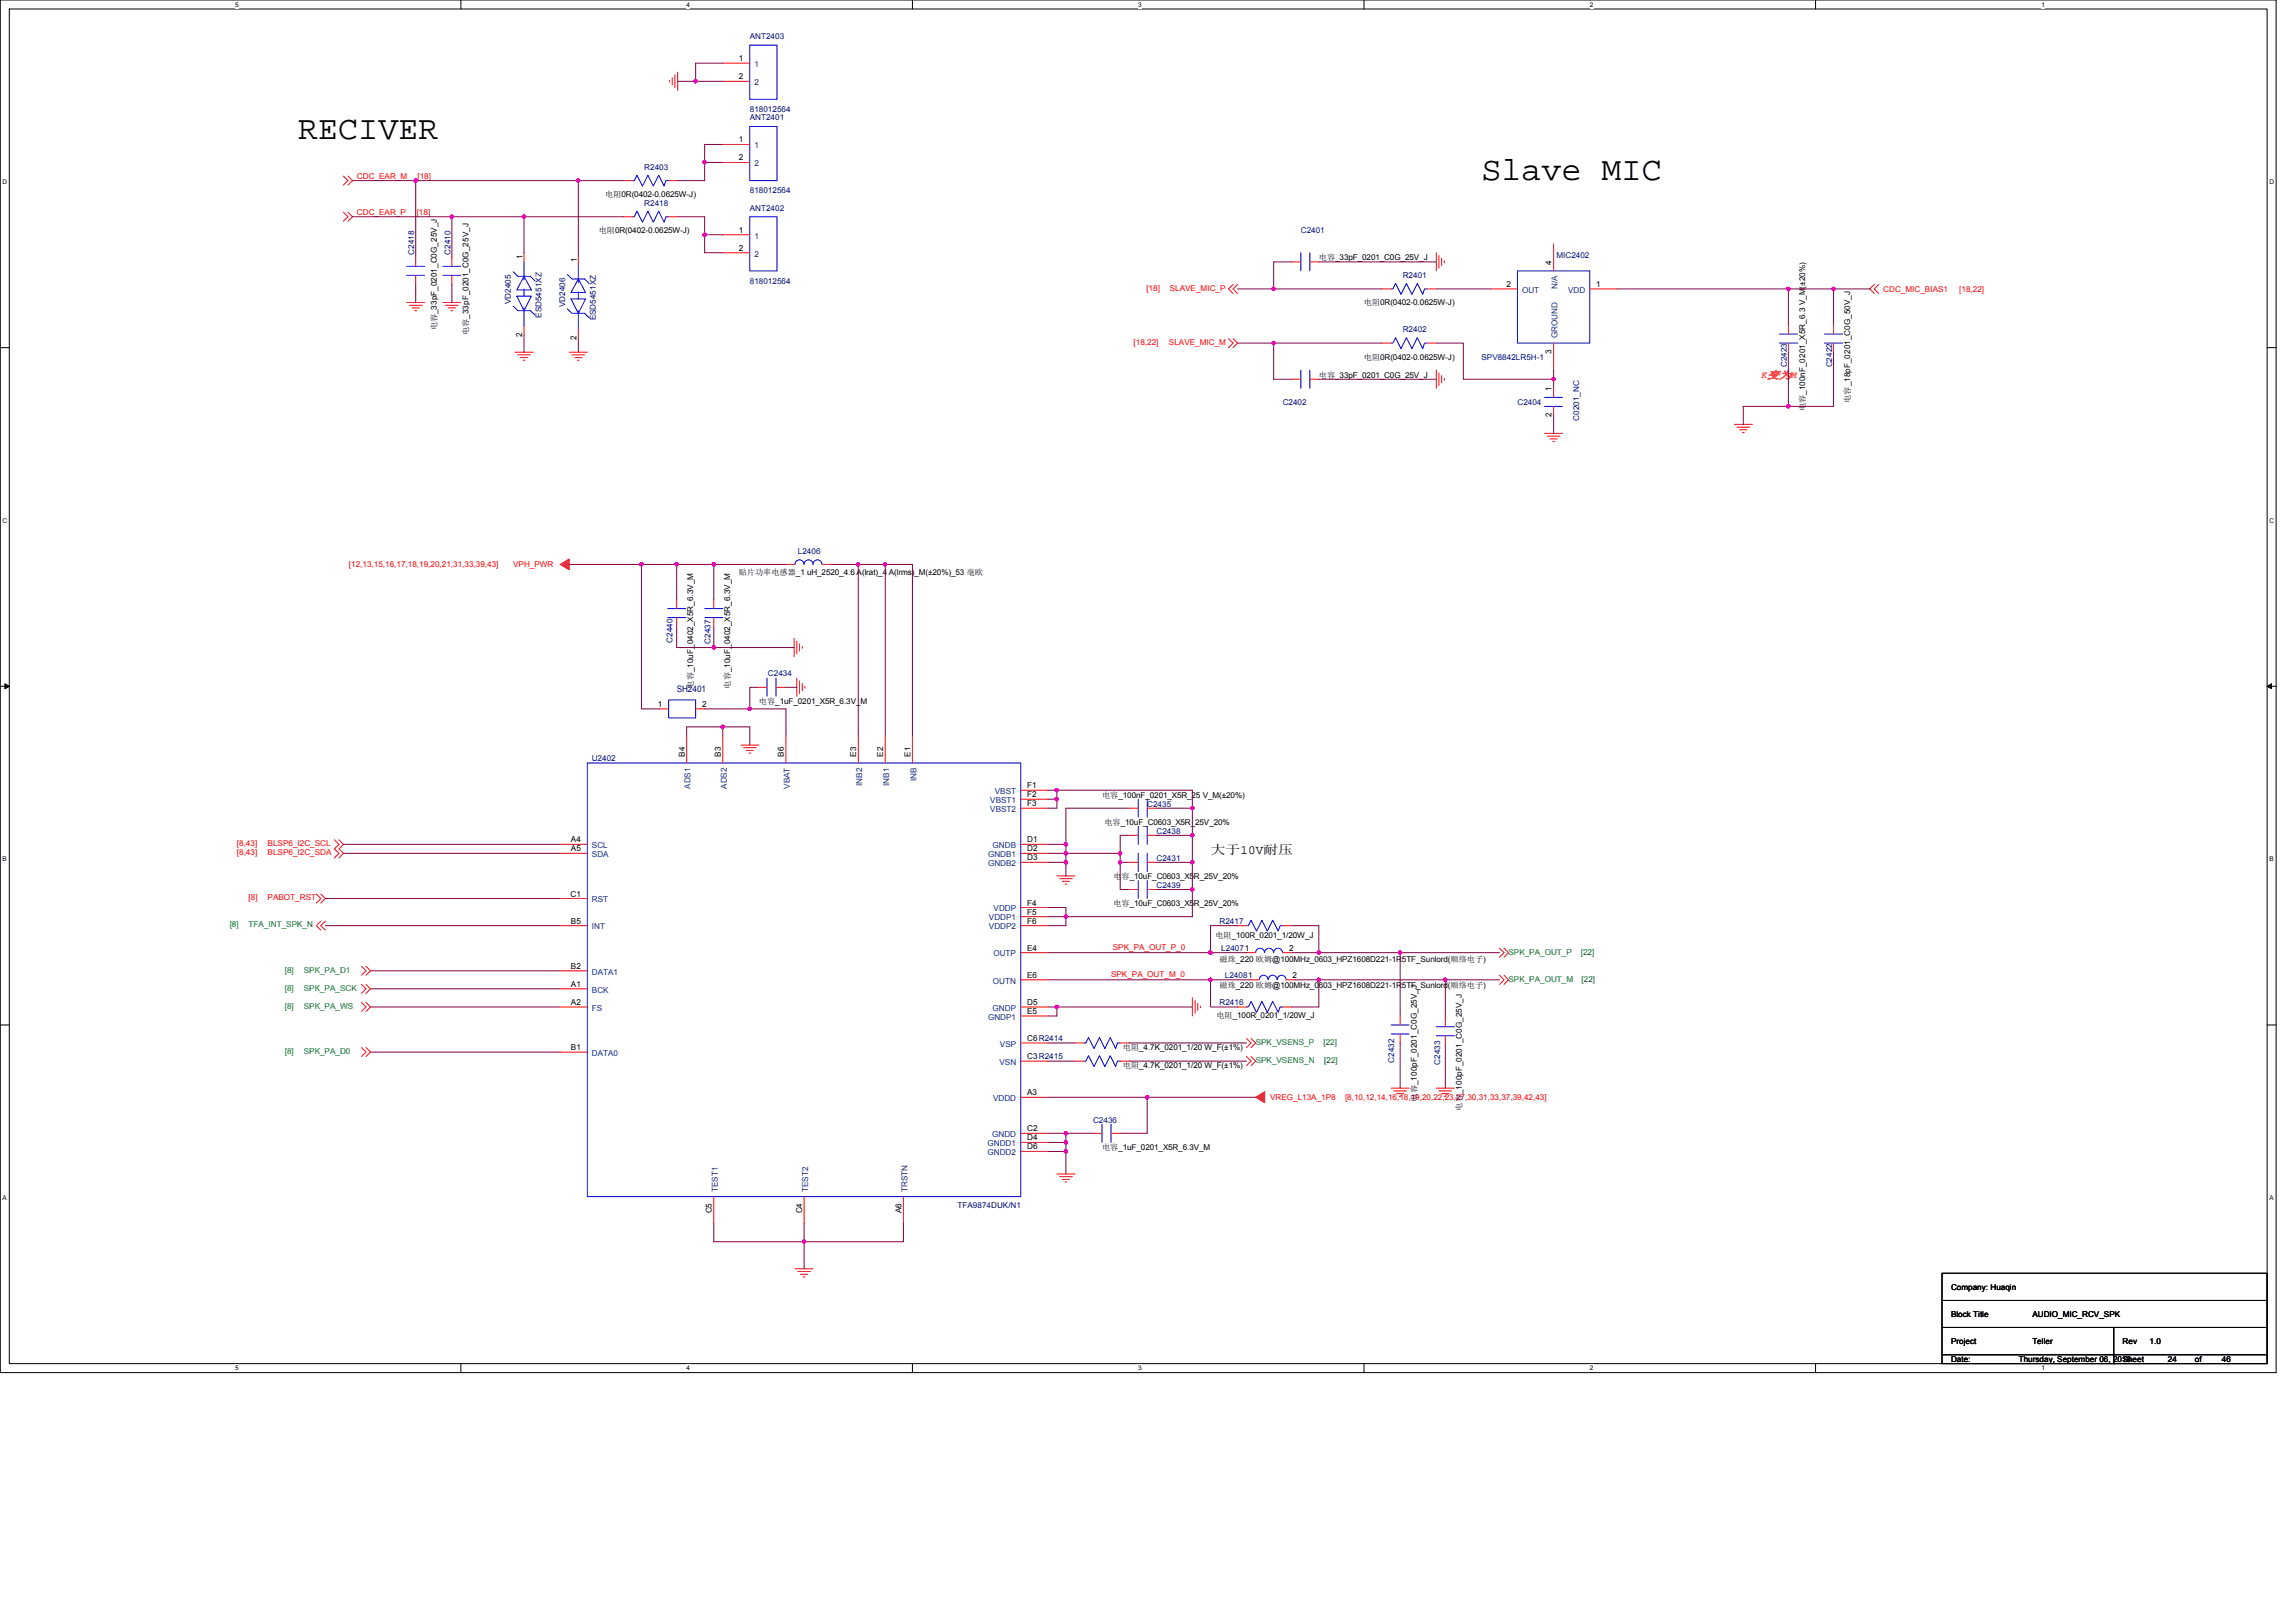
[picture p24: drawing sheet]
<svg xmlns="http://www.w3.org/2000/svg" width="297mm" height="210mm" viewBox="0 0 297 210" stroke-linecap="round" stroke-linejoin="round" font-family="sans-serif">
<defs><g id="words">
<g font-size="4.3">
<text x="38.6" y="18">RECIVER</text>
<text x="191.7" y="23.3">Slave MIC</text>
</g>
<text font-size="1.6" x="156.6" y="110.5">大于10V耐压</text>
<g font-size="1.3" fill="#ff8000">
<text x="227.9" y="49">K变为</text>
<text x="231.7" y="49">M</text>
</g>
<text font-size="1.2" fill="#000080" x="87.5" y="89.5">SH2401</text>
<g font-size="1.1">
<text x="95.6" y="7.9">1</text>
<text x="95.6" y="10.3">2</text>
<text x="95.6" y="18.4">1</text>
<text x="95.6" y="20.8">2</text>
<text x="95.6" y="30.1">1</text>
<text x="95.6" y="32.4">2</text>
<text x="200.7" y="34.2" transform="rotate(-90 200.7 34.2)">4</text>
<text x="194.9" y="37.1">2</text>
<text x="206.5" y="37.1">1</text>
<text x="67.5" y="43.6" transform="rotate(-90 67.5 43.6)">2</text>
<text x="74.6" y="43.9" transform="rotate(-90 74.6 43.9)">2</text>
<text x="200.7" y="45.8" transform="rotate(-90 200.7 45.8)">3</text>
<text x="200.7" y="54" transform="rotate(-90 200.7 54)">2</text>
<text x="200.7" y="50.6" transform="rotate(-90 200.7 50.6)">1</text>
<text x="85.1" y="91.5">1</text>
<text x="90.8" y="91.5">2</text>
<text x="88.6" y="97.9" transform="rotate(-90 88.6 97.9)">B4</text>
<text x="93.3" y="97.9" transform="rotate(-90 93.3 97.9)">B3</text>
<text x="101.4" y="97.9" transform="rotate(-90 101.4 97.9)">B6</text>
<text x="110.8" y="97.9" transform="rotate(-90 110.8 97.9)">E3</text>
<text x="114.3" y="97.9" transform="rotate(-90 114.3 97.9)">E2</text>
<text x="117.8" y="97.9" transform="rotate(-90 117.8 97.9)">E1</text>
<text x="132.9" y="102">F1</text>
<text x="132.9" y="103.1">F2</text>
<text x="132.9" y="104.3">F3</text>
<text x="73.9" y="109">A4</text>
<text x="73.9" y="110.2">A5</text>
<text x="132.9" y="110.2">D2</text>
<text x="132.9" y="111.3">D3</text>
<text x="132.9" y="109">D1</text>
<text x="73.8" y="116">C1</text>
<text x="73.9" y="119.5">B5</text>
<text x="132.9" y="117.2">F4</text>
<text x="132.9" y="119.5">F6</text>
<text x="132.9" y="118.3">F5</text>
<text x="73.9" y="125.3">B2</text>
<text x="132.9" y="123">E4</text>
<text x="166.8" y="123">2</text>
<text x="73.9" y="127.7">A1</text>
<text x="73.9" y="130">A2</text>
<text x="132.9" y="131.2">E5</text>
<text x="132.9" y="126.5">E6</text>
<text x="132.9" y="130">D5</text>
<text x="167.2" y="126.5">2</text>
<text x="73.9" y="135.9">B1</text>
<text x="132.9" y="137">C3R2415</text>
<text x="132.9" y="134.7">C6R2414</text>
<text x="132.9" y="141.7">A3</text>
<text x="132.9" y="146.4">C2</text>
<text x="132.9" y="147.6">D4</text>
<text x="132.9" y="148.7">D6</text>
<text x="92.1" y="157" transform="rotate(-90 92.1 157)">C5</text>
<text x="103.8" y="157" transform="rotate(-90 103.8 157)">C4</text>
<text x="116.6" y="156.9" transform="rotate(-90 116.6 156.9)">A6</text>
</g>
<g font-size="1.1" fill="#004080">
<text x="97.6" y="8.7">1</text>
<text x="97.6" y="11">2</text>
<text x="97.6" y="19.2">1</text>
<text x="97.6" y="21.5">2</text>
<text x="97.6" y="30.9">1</text>
<text x="97.6" y="33.2">2</text>
<text x="196.9" y="37.9">OUT</text>
<text x="201.5" y="37.4" transform="rotate(-90 201.5 37.4)">N/A</text>
<text x="202.9" y="37.9">VDD</text>
<text x="201.5" y="43.8" transform="rotate(-90 201.5 43.8)">GROUND</text>
<text x="111.5" y="101.7" transform="rotate(-90 111.5 101.7)">INB2</text>
<text x="115" y="101.7" transform="rotate(-90 115 101.7)">INB1</text>
<text x="118.6" y="101.1" transform="rotate(-90 118.6 101.1)">INB</text>
<text x="89.3" y="102.1" transform="rotate(-90 89.3 102.1)">ADS1</text>
<text x="94" y="102.1" transform="rotate(-90 94 102.1)">ADS2</text>
<text x="102.2" y="102" transform="rotate(-90 102.2 102)">VBAT</text>
<text x="128.1" y="103.9">VBST1</text>
<text x="128.1" y="105.1">VBST2</text>
<text x="128.7" y="102.7">VBST</text>
<text x="76.6" y="109.7">SCL</text>
<text x="76.6" y="110.9">SDA</text>
<text x="127.8" y="110.9">GNDB1</text>
<text x="127.8" y="112.1">GNDB2</text>
<text x="128.4" y="109.7">GNDB</text>
<text x="76.6" y="116.7">RST</text>
<text x="127.9" y="119.1">VDDP1</text>
<text x="128.5" y="117.9">VDDP</text>
<text x="76.6" y="120.2">INT</text>
<text x="127.9" y="120.2">VDDP2</text>
<text x="128.5" y="123.7">OUTP</text>
<text x="76.6" y="126.1">DATA1</text>
<text x="76.6" y="128.4">BCK</text>
<text x="76.6" y="130.8">FS</text>
<text x="127.8" y="131.9">GNDP1</text>
<text x="128.4" y="130.8">GNDP</text>
<text x="128.5" y="127.3">OUTN</text>
<text x="76.6" y="136.6">DATA0</text>
<text x="129.3" y="137.8">VSN</text>
<text x="129.4" y="135.4">VSP</text>
<text x="128.5" y="142.5">VDDD</text>
<text x="127.8" y="148.3">GNDD1</text>
<text x="127.8" y="149.5">GNDD2</text>
<text x="128.4" y="147.1">GNDD</text>
<text x="92.9" y="154.2" transform="rotate(-90 92.9 154.2)">TEST1</text>
<text x="104.5" y="154.2" transform="rotate(-90 104.5 154.2)">TEST2</text>
<text x="117.4" y="154.2" transform="rotate(-90 117.4 154.2)">TRSTN</text>
</g>
<g font-size="1" fill="#000080">
<text x="97" y="5">ANT2403</text>
<text x="97" y="14.5">818012564</text>
<text x="97" y="15.6">ANT2401</text>
<text x="83.4" y="22">R2403</text>
<text x="83.4" y="26.6">R2418</text>
<text x="97" y="27.2">ANT2402</text>
<text x="97" y="25">818012564</text>
<text x="53.6" y="32.9" transform="rotate(-90 53.6 32.9)">C2418</text>
<text x="58.3" y="32.9" transform="rotate(-90 58.3 32.9)">C2410</text>
<text x="168.3" y="30.2">C2401</text>
<text x="201.4" y="33.3">MIC2402</text>
<text x="66.1" y="39.4" transform="rotate(-90 66.1 39.4)">VD2405</text>
<text x="70.1" y="41.1" transform="rotate(-90 70.1 41.1)">ESD5451XZ</text>
<text x="73.1" y="39.7" transform="rotate(-90 73.1 39.7)">VD2406</text>
<text x="77.1" y="41.5" transform="rotate(-90 77.1 41.5)">ESD5451XZ</text>
<text x="97" y="36.7">818012564</text>
<text x="181.5" y="36">R2401</text>
<text x="181.5" y="43">R2402</text>
<text x="191.7" y="46.5">SPV8842LR5H-1</text>
<text x="231.2" y="47.5" transform="rotate(-90 231.2 47.5)">C2423</text>
<text x="237" y="47.5" transform="rotate(-90 237 47.5)">C2422</text>
<text x="165.9" y="52.4">C2402</text>
<text x="196.3" y="52.4">C2404</text>
<text x="204.3" y="54.4" transform="rotate(-90 204.3 54.4)">C0201_NC</text>
<text x="103.2" y="71.6">L2406</text>
<text x="87" y="83.2" transform="rotate(-90 87 83.2)">C2440</text>
<text x="91.9" y="83.3" transform="rotate(-90 91.9 83.3)">C2437</text>
<text x="99.4" y="87.4">C2434</text>
<text x="76.6" y="98.5">U2402</text>
<text x="148.4" y="104.4">C2435</text>
<text x="149.6" y="107.9">C2438</text>
<text x="149.6" y="111.4">C2431</text>
<text x="149.6" y="114.9">C2439</text>
<text x="157.8" y="119.5">R2417</text>
<text x="158" y="123">L24071</text>
<text x="157.8" y="130">R2416</text>
<text x="158.5" y="126.6">L24081</text>
<text x="180.4" y="137.5" transform="rotate(-90 180.4 137.5)">C2432</text>
<text x="186.3" y="137.7" transform="rotate(-90 186.3 137.7)">C2433</text>
<text x="141.4" y="145.2">C2436</text>
<text x="123.9" y="156.3">TFA9874DUK/N1</text>
</g>
<g font-size="1" fill="#f00">
<text x="46.2" y="23.2">CDC_EAR_M</text>
<text x="54" y="23.2">[18]</text>
<text x="46.2" y="27.8">CDC_EAR_P</text>
<text x="53.9" y="27.8">[18]</text>
<text x="148.3" y="37.6">[18]</text>
<text x="151.3" y="37.6">SLAVE_MIC_P</text>
<text x="243.6" y="37.8">CDC_MIC_BIAS1</text>
<text x="253.5" y="37.8">[18,22]</text>
<text x="146.7" y="44.6">[18,22]</text>
<text x="151.2" y="44.6">SLAVE_MIC_M</text>
<text x="45.1" y="73.4">[12,13,15,16,17,18,19,20,21,31,33,39,43]</text>
<text x="66.4" y="73.4">VPH_PWR</text>
<text x="30.6" y="110.7">[8,43]</text>
<text x="30.6" y="109.5">[8,43]</text>
<text x="34.6" y="110.7">BLSP6_I2C_SDA</text>
<text x="34.6" y="109.5">BLSP6_I2C_SCL</text>
<text x="32.2" y="116.5">[8]</text>
<text x="34.6" y="116.5">PABOT_RST</text>
<text x="144" y="122.9">SPK_PA_OUT_P_0</text>
<text x="143.7" y="126.4">SPK_PA_OUT_M_0</text>
<text x="164.3" y="142.3">VREG_L13A_1P8</text>
<text x="174" y="142.3">[8,10,12,14,16,18,19,20,22,23,27,30,31,33,37,39,42,43]</text>
</g>
<g font-size="1">
<text x="78.3" y="25.5">电阻0R(0402-0.0625W-J)</text>
<text x="67.6" y="33.5" transform="rotate(-90 67.6 33.5)">1</text>
<text x="74.6" y="33.9" transform="rotate(-90 74.6 33.9)">1</text>
<text x="77.5" y="30.2">电阻0R(0402-0.0625W-J)</text>
<text x="170.6" y="33.7">电容_33pF_0201_C0G_25V_J</text>
<text x="176.4" y="39.5">电阻0R(0402-0.0625W-J)</text>
<text x="56.5" y="42.8" transform="rotate(-90 56.5 42.8)">电容_33pF_0201_C0G_25V_J</text>
<text x="60.6" y="43.3" transform="rotate(-90 60.6 43.3)">电容_33pF_0201_C0G_25V_J</text>
<text x="176.4" y="46.5">电阻0R(0402-0.0625W-J)</text>
<text x="170.6" y="48.9">电容_33pF_0201_C0G_25V_J</text>
<text x="233.5" y="53.2" transform="rotate(-90 233.5 53.2)">电容_100nF_0201_X5R_6.3 V_M(±20%)</text>
<text x="239.4" y="52.1" transform="rotate(-90 239.4 52.1)">电容_18pF_0201_C0G_50V_J</text>
<text x="95.6" y="74.4">贴片功率电感器_1 uH_2520_4.6 A(lrat)_4 A(lrms)_M(±20%)_53 毫欧</text>
<text x="89.7" y="89.1" transform="rotate(-90 89.7 89.1)">电容_10uF_0402_X5R_6.3V_M</text>
<text x="94.5" y="89.1" transform="rotate(-90 94.5 89.1)">电容_10uF_0402_X5R_6.3V_M</text>
<text x="98.2" y="91.1">电容_1uF_0201_X5R_6.3V_M</text>
<text x="142.6" y="103.2">电容_100nF_0201_X5R_25 V_M(±20%)</text>
<text x="142.9" y="106.7">电容_10uF_C0603_X5R_25V_20%</text>
<text x="144" y="113.7">电容_10uF_C0603_X5R_25V_20%</text>
<text x="144" y="117.2">电容_10uF_C0603_X5R_25V_20%</text>
<text x="157.2" y="121.4">电阻_100R_0201_1/20W_J</text>
<text x="157.8" y="124.4">磁珠_220 欧姆@100MHz_0603_HPZ1608D221-1R5TF_Sunlord(顺络电子)</text>
<text x="157.4" y="131.7">电阻_100R_0201_1/20W_J</text>
<text x="157.8" y="127.8">磁珠_220 欧姆@100MHz_0603_HPZ1608D221-1R5TF_Sunlord(顺络电子)</text>
<text x="145.3" y="135.9">电阻_4.7K_0201_1/20 W_F(±1%)</text>
<text x="145.3" y="138.2">电阻_4.7K_0201_1/20 W_F(±1%)</text>
<text x="183.3" y="142.5" transform="rotate(-90 183.3 142.5)">电容_100pF_0201_C0G_25V_J</text>
<text x="189.1" y="143.7" transform="rotate(-90 189.1 143.7)">电容_100pF_0201_C0G_25V_J</text>
<text x="142.6" y="148.8">电容_1uF_0201_X5R_6.3V_M</text>
<text x="252.4" y="166.9">Company: Huaqin</text>
<text x="252.4" y="170.4">Block Title</text>
<text x="252.4" y="173.9">Project</text>
<text x="262.9" y="173.9">Teller</text>
<text x="262.9" y="170.4">AUDIO_MIC_RCV_SPK</text>
<text x="274.6" y="173.9">Rev</text>
<text x="278.1" y="173.9">1.0</text>
<text x="252.4" y="176.2">Date:</text>
<text x="261.2" y="176.2">Thursday, September 06, 2018</text>
<text x="274.6" y="176.2">Sheet</text>
<text x="280.5" y="176.2">24</text>
<text x="283.9" y="176.2">of</text>
<text x="287.5" y="176.2">46</text>
</g>
<g font-size="1" fill="#008000">
<text x="29.7" y="119.9">[8]</text>
<text x="32.2" y="119.9">TFA_INT_SPK_N</text>
<text x="36.8" y="125.9">[8]</text>
<text x="39.3" y="125.9">SPK_PA_D1</text>
<text x="195.2" y="123.5">SPK_PA_OUT_P</text>
<text x="204.5" y="123.5">[22]</text>
<text x="36.8" y="128.2">[8]</text>
<text x="36.8" y="130.5">[8]</text>
<text x="39.3" y="128.2">SPK_PA_SCK</text>
<text x="39.3" y="130.5">SPK_PA_WS</text>
<text x="195.2" y="127">SPK_PA_OUT_M</text>
<text x="204.6" y="127">[22]</text>
<text x="36.8" y="136.4">[8]</text>
<text x="39.3" y="136.4">SPK_PA_D0</text>
<text x="162.5" y="135.2">SPK_VSENS_P</text>
<text x="162.5" y="137.5">SPK_VSENS_N</text>
<text x="171.2" y="135.2">[22]</text>
<text x="171.3" y="137.5">[22]</text>
</g>
<g font-size=".8">
<text x="30.4" y=".9">5</text>
<text x="88.8" y=".9">4</text>
<text x="147.3" y=".9">3</text>
<text x="205.7" y=".9">2</text>
<text x="264.1" y=".9">1</text>
<text x=".3" y="23.8">D</text>
<text x="293.6" y="23.8">D</text>
<text x=".3" y="67.6">C</text>
<text x="293.6" y="67.6">C</text>
<text x=".3" y="111.4">B</text>
<text x="293.6" y="111.4">B</text>
<text x=".3" y="155.3">A</text>
<text x="293.6" y="155.3">A</text>
<text x="30.4" y="177.3">5</text>
<text x="88.8" y="177.3">4</text>
<text x="147.3" y="177.3">3</text>
<text x="205.7" y="177.3">2</text>
<text x="264.1" y="177.3">1</text>
</g>
</g></defs>
<path d="M0 0h294.5v177.6h-294.5zM1.2 1.2h292.1v175.2h-292.1z" fill="none" stroke="#000" stroke-width=".13"/>
<g fill="#fff">
<path d="M30.4 .1h.5v1h-.5z"/>
<path d="M30.4 176.6h.5v.9h-.5z"/>
</g>
<path d="M59.6 0v1.2M59.6 176.4v1.2" fill="none" stroke="#000" stroke-width=".13"/>
<g fill="#fff">
<path d="M88.8 .1h.5v1h-.5z"/>
<path d="M88.8 176.6h.5v.9h-.5z"/>
</g>
<path d="M118 0v1.2M118 176.4v1.2" fill="none" stroke="#000" stroke-width=".13"/>
<g fill="#fff">
<path d="M147.3 .1h.4v1h-.4z"/>
<path d="M147.3 176.6h.4v.9h-.4z"/>
</g>
<path d="M176.5 0v1.2M176.5 176.4v1.2" fill="none" stroke="#000" stroke-width=".13"/>
<g fill="#fff">
<path d="M205.7 .1h.4v1h-.4z"/>
<path d="M205.7 176.6h.4v.9h-.4z"/>
</g>
<path d="M234.9 0v1.2M234.9 176.4v1.2" fill="none" stroke="#000" stroke-width=".13"/>
<g fill="#fff">
<path d="M264.1 .1h.5v1h-.5z"/>
<path d="M264.1 176.6h.5v.9h-.5z"/>
<path d="M.3 23.1h.6v.9h-.6z"/>
<path d="M293.6 23.1h.6v.9h-.6z"/>
<path d="M.3 66.9h.6v.9h-.6z"/>
<path d="M293.6 66.9h.6v.9h-.6z"/>
</g>
<path d="M0 45h1.2M293.3 45h1.2" fill="none" stroke="#000" stroke-width=".13"/>
<g fill="#fff">
<path d="M.3 110.7h.6v.9h-.6z"/>
<path d="M293.6 110.7h.5v.9h-.5z"/>
</g>
<path d="M0 88.8h1.2M293.3 88.8h1.2" fill="none" stroke="#000" stroke-width=".13"/>
<path d="M.6 88.5l.6 .3-.6 .3zM293.3 88.8l.6-.3v.6z" fill="#000" stroke="#000" stroke-width=".13"/>
<g fill="#fff">
<path d="M.3 154.5h.6v.9h-.6z"/>
<path d="M293.6 154.5h.5v.9h-.5z"/>
</g>
<path d="M0 132.6h1.2M293.3 132.6h1.2M251.2 171.7h22.2v3.6h-22.2zM251.2 175.3h22.2v1.1h-22.2zM251.2 164.7h42.1v3.6h-42.1zM251.2 168.3h42.1v3.4h-42.1zM273.4 175.3h19.9v1.1h-19.9zM273.4 171.7h19.9v3.6h-19.9z" fill="none" stroke="#000" stroke-width=".13"/>
<g fill="none" stroke="#f00" stroke-width=".13">
<path d="M86.6 10.4v.2M87 10.1v.9M87.3 9.7v1.6M87.7 9.3v2.4M93.5 8.2h3.5M93.5 10.5h3.5M93.5 18.7h3.5M44.4 22.8l.6 .6-.6 .5M44.4 27.5l.6 .5-.6 .6M45 22.8l.6 .6-.6 .5M45 27.5l.6 .5-.6 .6M52.6 39.1h2.3"/>
<path d="M53 39.5h1.6M53.3 39.8h.9M53.8 33.3v1.2M53.8 35.6v1.2M57.3 39.1h2.3M57.6 39.5h1.7M58 39.8h.9M58.5 33.3v1.2M58.5 35.6v1.2M67.8 32.7v1.2M74.8 33.1v1.1M80.7 23.4h1.1"/>
<path d="M80.7 28h1.1M86.5 23.4h1.2M86.5 28h1.2M93.5 30.4h3.5M93.5 32.7h3.5M93.5 21h3.5M159.5 36.8l-.6 .6 .6 .6M160.1 36.8l-.6 .6 .6 .6M167.1 33.9h1.2M169.5 33.9h1.1M178.8 37.4h1.2M184.6 37.4h1.2"/>
<path d="M185.8 32.7v2.4M186.2 33.1v1.6M186.5 33.4v1M186.9 33.8v.2M192.8 37.4h3.5M201 31.5v3.6M205.7 37.4h3.5M242.5 36.8l-.6 .6 .6 .6M243.1 36.8l-.6 .6 .6 .6M53.7 40.2h.2M58.3 40.2h.3M66.6 45.6h2.4"/>
<path d="M67 45.9h1.6M67.3 46.3h1M67.7 46.6h.2M67.8 42.2v1.1M73.6 45.6h2.4M74 45.9h1.6M74.4 46.3h.9M74.7 46.6h.2M74.8 42.5v1.2M158.9 43.8l.6 .6-.6 .6M159.5 43.8l.6 .6-.6 .6M167.1 49.1h1.2"/>
<path d="M169.5 49.1h1.1M178.8 44.4h1.2M184.6 44.4h1.2M185.8 47.9v2.3M186.2 48.3v1.6M186.5 48.6v.9M186.9 49v.2M199.8 56.1h2.4M200.2 56.4h1.6M200.5 56.8h1M200.9 57.1h.2M201 50.2v1.2"/>
<path d="M201 52.6v1.1M201 44.4v3.5M224.4 54.9h2.3M224.7 55.3h1.7M225.1 55.6h.9M225.4 56h.3M231.4 42.1v1.1M231.4 44.4v1.2M237.2 42.1v1.1M237.2 44.4v1.2M87.5 77.6v1.1M87.5 79.9v1.2"/>
<path d="M92.3 77.6v1.1M92.3 79.9v1.2M101.7 73h1.1M106.4 73h1.1M85.3 91.7h1.2M88.8 95.2v3.5M90 91.7h1.2M93.5 95.2v3.5M95.8 96.4h2.4M96.2 96.7h1.6M96.5 97.1h1M96.9 97.4h.2"/>
<path d="M98.1 88.9h1.1M100.4 88.9h1.2M101.7 95.2v3.5M102.7 82.6v2.3M103.1 83v1.6M103.1 87.7v2.4M103.4 83.3v.9M103.4 88.1v1.6M103.8 83.7v.2M103.8 88.4v1M104.1 88.8v.2M111 95.2v3.5"/>
<path d="M114.5 95.2v3.5M118 95.2v3.5M40.9 115.7l.6 .5-.6 .6M41.5 119.2l-.6 .6 .6 .5M41.5 115.7l.6 .5-.6 .6M42.1 119.2l-.6 .6 .6 .5M43.3 108.6l.6 .6-.6 .6 .6 .6-.6 .6M43.9 108.6l.5 .6-.5 .6 .5 .6-.5 .6M72.5 109.2h3.5M72.5 110.4h3.5M72.5 119.8h3.5M72.5 116.2h3.5"/>
<path d="M132.1 109.2h3.5M132.1 110.4h3.5M132.1 117.4h3.5M132.1 119.8h3.5M132.1 118.6h3.5M132.1 111.6h3.5M132.1 102.2h3.5M132.1 103.4h3.5M132.1 104.6h3.5M136.7 113.3h2.4M137.1 113.7h1.6M137.4 114h1"/>
<path d="M137.8 114.4h.2M146.1 111.6h1.2M146.1 104.6h1.2M146.1 108.1h1.2M146.1 115.1h1.2M148.4 111.6h1.2M148.4 104.6h1.2M148.4 108.1h1.2M148.4 115.1h1.2M160.1 119.8h1.2M165.9 119.8h1.2M46.8 127.4l.5 .5-.5 .6"/>
<path d="M46.8 135.5l.5 .6-.5 .6M46.8 129.7l.5 .6-.5 .6M46.8 125l.5 .6-.5 .6M47.3 127.4l.6 .5-.6 .6M47.3 135.5l.6 .6-.6 .6M47.3 129.7l.6 .6-.6 .6M47.3 125l.6 .6-.6 .6M72.5 136.1h3.5M72.5 125.6h3.5M72.5 127.9h3.5M72.5 130.3h3.5M132.1 130.3h3.5"/>
<path d="M132.1 123.3h3.5M132.1 137.3h3.5M132.1 134.9h3.5M132.1 131.4h3.5M132.1 126.8h3.5M139.1 134.9h1.1M139.1 137.3h1.1M144.9 134.9h1.2M144.9 137.3h1.2M154.3 129.1v2.3M154.6 129.5v1.6M155 129.8v.9"/>
<path d="M155.3 130.2v.2M160.1 130.3h1.2M161.3 123.3h1.2M161.3 134.4l.6 .5-.6 .6M161.3 136.7l.6 .6-.6 .6M161.7 126.8h1.2M161.9 134.4l.6 .5-.6 .6M161.9 136.7l.6 .6-.6 .6M165.9 123.3h1.2M165.9 130.3h1.2M166.4 126.8h1.2M181.1 131.4v1.2"/>
<path d="M181.1 133.8v1.1M187 131.7v1.1M187 134v1.2M194 126.2l.6 .6-.6 .6M194 122.7l.6 .6-.6 .5M194.6 126.2l.6 .6-.6 .6M194.6 122.7l.6 .6-.6 .5M92.3 154.8v3.5M104 154.8v3.5M116.9 154.8v3.5M132.1 147.8h3.5M132.1 149h3.5"/>
<path d="M132.1 146.6h3.5M132.1 142h3.5M136.7 151.9h2.4M137.1 152.2h1.6M137.4 152.6h1M137.8 152.9h.2M141.4 146.6h1.2M143.7 146.6h1.2M180 140.8h2.3M180.3 141.1h1.6M180.7 141.5h.9M181 141.8h.2"/>
<path d="M185.8 140.8h2.3M186.2 141.1h1.6M186.5 141.5h.9M186.9 141.8h.2M102.8 164.1h2.4M103.2 164.5h1.6M103.6 164.9h.9M103.9 165.2h.2"/>
</g>
<g fill="#f00" stroke="#f00" stroke-width=".13">
<path d="M162.5 142l1.1-.8v1.5z" fill-rule="evenodd"/>
<path d="M72.5 73l1.1-.7v1.4z" fill-rule="evenodd"/>
</g>
<g fill="none" stroke="#00f" stroke-width=".13">
<path d="M97 5.8h3.5v7h-3.5zM97 16.4h3.5v7h-3.5zM52.6 34.5h2.3M52.6 35.6h2.3M53.8 34.5h.1M53.8 35.6h.1M57.3 34.5h2.3M57.3 35.6h2.3M58.5 34.5h.1M58.5 35.6h.1M66.4 39.6l.6 .6h1.6l.6 .6M66.4 35.2l.6 .6h1.6l.6 .5"/>
<path d="M66.9 38.3h1.8l-.9 1.9zM67.8 39.8v2.4M67.8 33.9v2.3M67.8 37.4v.9M67.8 35.8l.9 1.7h-1.8zM73.4 40l.6 .5h1.6l.6 .6M73.4 35.5l.6 .6h1.6l.6 .6M73.9 38.7h1.9l-1 1.8zM74.8 34.2v2.4M74.8 37.7v1M74.8 36.1l1 1.7h-1.9zM81.8 23.4h.3l.3-.7 .7 1.4 .7-1.4 .7 1.4 .7-1.4 .7 1.4 .2-.7h.4"/>
<path d="M81.8 28h.3l.3-.7 .7 1.4 .7-1.4 .7 1.4 .7-1.4 .7 1.4 .2-.7h.4M81.8 23.4h.1M81.8 28h.1M86.5 23.4h.1M86.5 28h.1M97 28h3.5v7.1h-3.5zM168.3 33.9h.1M168.3 32.7v2.4M169.5 32.7v2.4M169.5 33.9h.1M180 37.4h.1M180 37.4h.2l.3-.7 .7 1.4 .7-1.4 .8 1.4 .7-1.4 .7 1.4 .2-.7h.3"/>
<path d="M184.6 37.4h.1M196.3 35.1h9.4v9.3h-9.4zM74.8 40.2v2.3M168.3 49.1h.1M168.3 47.9v2.3M169.5 47.9v2.3M169.5 49.1h.1M180 44.4h.1M180 44.4h.2l.3-.7 .7 1.4 .7-1.4 .8 1.4 .7-1.4 .7 1.4 .2-.7h.3M184.6 44.4h.1M199.8 51.4h2.4M199.8 52.6h2.4"/>
<path d="M201 51.4h.1M201 52.6h.1M230.2 43.2h2.4M230.2 44.4h2.4M231.4 43.2h.1M231.4 44.4h.1M236 43.2h2.4M236 44.4h2.4M237.2 43.2h.1M237.2 44.4h.1M86.4 78.7h2.3M86.4 79.9h2.3"/>
<path d="M87.5 78.7h.1M87.5 79.9h.1M91.2 78.7h2.3M91.2 79.9h2.3M92.3 78.7h.1M92.3 79.9h.1M102.8 73a.58 .58 0 0 1 .6-.6 .58 .58 0 0 1 .6 .6 .58 .58 0 0 1 .6-.6 .58 .58 0 0 1 .6 .6 .58 .58 0 0 1 .6-.6 .58 .58 0 0 1 .5 .6M102.8 73h.1M106.4 73h.1M76 98.7h56.1v56.1h-56.1zM86.5 90.6h3.5v2.3h-3.5zM86.5 91.7h.1"/>
<path d="M90 91.7h.1M99.2 87.7v2.4M99.2 88.9h.1M100.4 88.9h.1M100.4 87.7v2.4M147.3 111.6h.1M147.3 110.4v2.4M147.3 104.6h.1M147.3 103.4v2.3M147.3 108.1h.1M147.3 106.9v2.3M147.3 115.1h.1"/>
<path d="M147.3 113.9v2.3M148.4 110.4v2.4M148.4 111.6h.1M148.4 103.4v2.3M148.4 104.6h.1M148.4 106.9v2.3M148.4 108.1h.1M148.4 113.9v2.3M148.4 115.1h.1M161.3 119.8h.1M161.3 119.8h.2l.4-.7 .7 1.4 .7-1.4 .7 1.4 .7-1.4 .7 1.4 .2-.7h.3M165.9 119.8h.1"/>
<path d="M140.2 134.9h.1M140.2 137.3h.1M140.2 134.9h.3l.3-.7 .7 1.5 .7-1.5 .7 1.5 .7-1.5 .7 1.5 .3-.8h.3M140.2 137.3h.3l.3-.7 .7 1.4 .7-1.4 .7 1.4 .7-1.4 .7 1.4 .3-.7h.3M144.9 134.9h.1M144.9 137.3h.1M161.3 130.3h.1M161.3 130.3h.2l.4-.7 .7 1.4 .7-1.4 .7 1.4 .7-1.4 .7 1.4 .2-.7h.3M162.5 123.2a.57 .57 0 0 1 .5-.5 .57 .57 0 0 1 .6 .5M162.5 123.3h.1M162.9 126.7a.57 .57 0 0 1 .6-.5 .57 .57 0 0 1 .6 .5M162.9 126.8h.1"/>
<path d="M163.6 123.2a.57 .57 0 0 1 .6-.5 .57 .57 0 0 1 .6 .5M164.1 126.7a.57 .57 0 0 1 .6-.5 .57 .57 0 0 1 .5 .5M164.8 123.2a.57 .57 0 0 1 .6-.5 .57 .57 0 0 1 .5 .5M165.2 126.7a.57 .57 0 0 1 .6-.5 .57 .57 0 0 1 .6 .5M165.9 123.3h.1M165.9 130.3h.1M166.4 126.8h.1M180 132.6h2.3M180 133.8h2.3M181.1 132.6h.1M181.1 133.8h.1M185.8 132.8h2.3"/>
<path d="M185.8 134h2.3M187 132.8h.1M187 134h.1M142.6 146.6h.1M142.6 145.5v2.3M143.7 145.5v2.3M143.7 146.6h.1"/>
</g>
<g fill="none" stroke="#800040" stroke-width=".13">
<path d="M87.7 10.5h2.3M90 10.5h3.5M93.5 8.2h-3.5v2.3M93.5 18.7h-2.3v2.3M45.6 28h12.9M45.6 23.4h8.2M53.8 23.4v9.9M53.8 36.8v2.3M53.8 23.4h21M58.5 28v5.3M58.5 36.8v2.3M58.5 28h9.3"/>
<path d="M67.8 28v4.7M67.8 28h12.9M74.8 23.4v9.7M74.8 23.4h5.9M87.7 28h3.5v2.4M91.2 30.4v2.3h2.3M91.2 30.4h2.3M91.2 21v2.4h-3.5M91.2 21h2.3M160.1 37.4h4.7M164.8 37.4h14M167.1 33.9h-2.3v3.5"/>
<path d="M170.6 33.9h15.2M185.8 37.4h7M209.2 37.4h22.2M231.4 37.4h5.8M231.4 37.4v4.7M237.2 37.4v4.7M237.2 37.4h4.7M67.8 43.3v2.3M74.8 43.7v1.9M160.1 44.4h4.7M164.8 44.4h14M164.8 44.4v4.7h2.3"/>
<path d="M170.6 49.1h15.2M185.8 44.4h3.5v4.7h11.7M201 53.7v2.4M201 49.1v1.1M201 47.9v1.2M231.4 52.6h-5.9v2.3M231.4 45.6v7M237.2 45.6v7h-5.8M73.6 73h9.4M83 73v18.7h2.3M83 73h4.5M87.5 73v4.6"/>
<path d="M87.5 73h4.8M92.3 73v4.6M92.3 73h9.4M107.5 73h3.5M111 73h3.5M111 73v22.2M114.5 73h3.5v22.2M114.5 73v22.2M87.5 81.1v2.7h4.8M91.2 91.7h5.8M92.3 83.8h10.4M92.3 81.1v2.7"/>
<path d="M93.5 94h3.5v2.4M93.5 94v1.2M93.5 94h-4.7v1.2M97 91.7h4.7v3.5M98.1 88.9h-1.1v2.8M101.6 88.9h1.5M42.1 116.2h30.4M42.1 119.8h30.4M44.4 110.4h28.1M44.4 109.2h28.1M135.6 109.2h2.3M135.6 110.4h2.3"/>
<path d="M135.6 111.6h2.3M135.6 117.4h2.3v1.2M135.6 118.6h2.3M135.6 102.2h1.1M135.6 103.4h1.1M136.7 102.2h17.6v2.4M136.7 103.4v1.2h-1.1M136.7 102.2v1.2M137.9 111.6v1.7M137.9 109.2v1.2M137.9 118.6v1.2h-2.3M137.9 110.4v1.2"/>
<path d="M137.9 110.4h7M144.9 111.6h1.2M144.9 111.6v3.5h1.2M144.9 110.4v1.2M146.1 104.6h-8.2v4.6M146.1 108.1h-1.2v2.3M149.6 104.6h4.7M149.6 108.1h4.7M149.6 115.1h4.7M149.6 111.6h4.7M154.3 115.1v3.5h-16.4M154.3 104.6v3.5"/>
<path d="M154.3 108.1v3.5M154.3 111.6v3.5M160.1 119.8h-3.5v3.5M167.1 119.8h3.5v3.5M47.9 136.1h24.6M47.9 125.6h24.6M47.9 130.3h24.6M47.9 127.9h24.6M135.6 134.9h3.5M135.6 137.3h3.5M135.6 126.8h21M135.6 130.3h1.1"/>
<path d="M135.6 123.3h21M136.7 130.3h17.6M136.7 130.3v1.1h-1.1M146.1 137.3h15.2M146.1 134.9h15.2M156.6 126.8h5.1M156.6 126.8v3.5h3.5M156.6 123.3h4.7M167.1 123.3h3.5M167.6 126.8h3M170.6 126.8v3.5h-3.5M170.6 126.8h16.4"/>
<path d="M170.6 123.3h10.5M181.1 123.3h12.9M181.1 123.3v8.1M181.1 134.9v5.9M187 126.8h7M187 135.2v5.6M187 126.8v4.9M92.3 158.3v2.4h24.6v-2.4M104 158.3v5.8M135.6 147.8h2.3M135.6 146.6h2.3M135.6 149h2.3"/>
<path d="M135.6 142h12.8M137.9 149v2.9M137.9 146.6v1.2M137.9 147.8v1.2M137.9 146.6h3.5M148.4 142v4.6h-3.5M148.4 142h14.1"/>
</g>
<g fill="#f0f" stroke="#f0f" stroke-width=".13">
<circle cx="58.4" cy="28" r=".22"/>
<circle cx="53.8" cy="23.4" r=".22"/>
<circle cx="74.8" cy="23.4" r=".22"/>
<circle cx="164.8" cy="37.4" r=".22"/>
<circle cx="164.8" cy="44.4" r=".22"/>
<circle cx="231.4" cy="37.4" r=".22"/>
<circle cx="231.4" cy="52.6" r=".22"/>
<circle cx="237.2" cy="37.4" r=".22"/>
<circle cx="92.3" cy="83.8" r=".22"/>
<circle cx="97" cy="91.7" r=".22"/>
<circle cx="137.9" cy="111.6" r=".22"/>
<circle cx="136.7" cy="130.3" r=".22"/>
<circle cx="137.9" cy="147.8" r=".22"/>
<circle cx="137.9" cy="146.6" r=".22"/>
<circle cx="156.6" cy="123.2" r=".22"/>
<circle cx="181.1" cy="123.2" r=".22"/>
<circle cx="156.6" cy="126.8" r=".22"/>
<circle cx="137.9" cy="109.2" r=".22"/>
<circle cx="137.9" cy="110.4" r=".22"/>
<circle cx="136.7" cy="103.4" r=".22"/>
<circle cx="137.9" cy="118.6" r=".22"/>
<circle cx="154.2" cy="108.1" r=".22"/>
<circle cx="154.2" cy="104.6" r=".22"/>
<circle cx="136.7" cy="102.2" r=".22"/>
<circle cx="148.4" cy="142" r=".22"/>
<circle cx="137.9" cy="149" r=".22"/>
<circle cx="92.3" cy="73" r=".22"/>
<circle cx="111" cy="73" r=".22"/>
<circle cx="114.5" cy="73" r=".22"/>
<circle cx="144.9" cy="110.4" r=".22"/>
<circle cx="104" cy="160.6" r=".22"/>
<circle cx="93.5" cy="94" r=".22"/>
<circle cx="170.6" cy="123.2" r=".22"/>
<circle cx="187" cy="126.8" r=".22"/>
<circle cx="170.6" cy="126.8" r=".22"/>
<circle cx="83" cy="73" r=".22"/>
<circle cx="144.9" cy="111.6" r=".22"/>
<circle cx="154.2" cy="115.1" r=".22"/>
<circle cx="154.2" cy="111.6" r=".22"/>
<circle cx="67.8" cy="28" r=".22"/>
<circle cx="91.1" cy="30.4" r=".22"/>
<circle cx="201" cy="49.1" r=".22"/>
<circle cx="90" cy="10.5" r=".22"/>
<circle cx="87.5" cy="73" r=".22"/>
<circle cx="91.1" cy="21" r=".22"/>
</g>
<use href="#words"/>
</svg>
